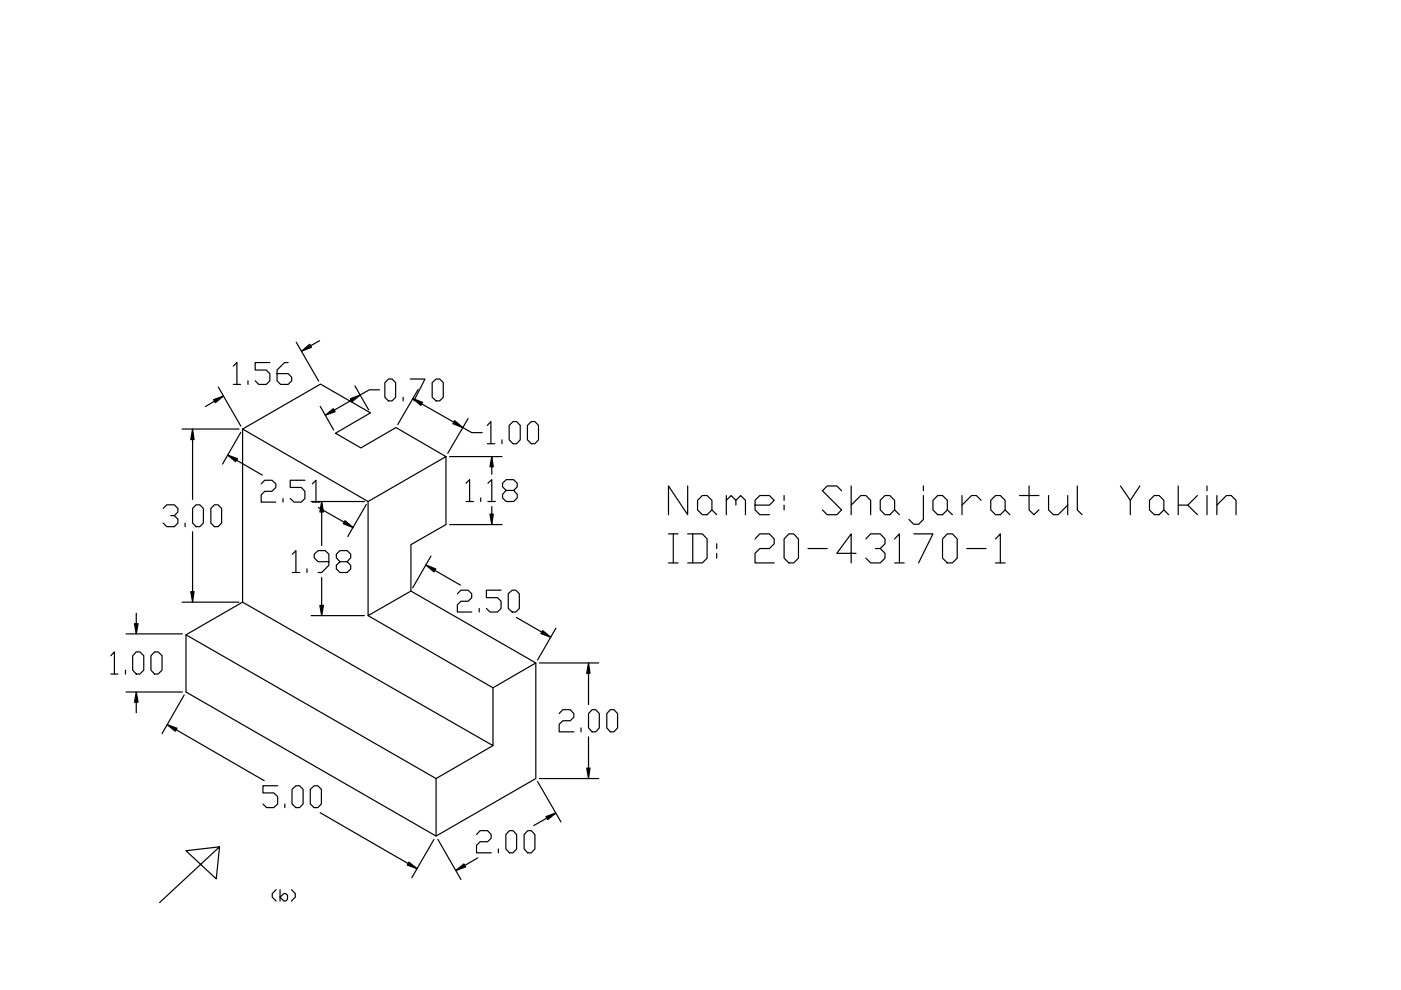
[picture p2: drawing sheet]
<svg xmlns="http://www.w3.org/2000/svg" width="297mm" height="210mm" viewBox="0 0 297 210" stroke-linecap="round" stroke-linejoin="round" font-family="sans-serif">
<g fill="none" stroke="#000" stroke-width=".25">
<path d="M49.5 77.6l.7-.7v4.6M57.2 76.9h-3.1v1.6h2.4l.7 .7v1.5l-.7 .8h-1.6l-.8-.8M61.1 76.9h-.8l-1.6 1.6v2.2l.8 .8h1.6l.7-.8v-.7l-.7-.8h-2.4M62.8 72.6l4.8 8.2M67.8 72.2l-2 1.1M38.6 91h12.1M40.8 93.2v12.7M45.5 85.1l-1.9 1.1M46.3 82.1l4.8 8.2M49.5 81.5h1.5M50.2 97.6l5.4 3.1M51.1 91.7l-3.9 6.7"/>
<path d="M51.4 91v36.7l-12 6.9M52.6 80.7v.8M67.9 86.1l2.8 5.1M74.5 84.9l-3.6 2.1M75.2 81.8l3 5.1M80.5 82.6h-2.2l-1.9 1.1M81.6 81.1l.8-.7h.7l.8 .7v3.1l-.8 .8h-.7l-.8-.8zM85.5 84.2v.8M87 80.4h3.1l-2.3 4.6M88.6 82.6l-4.3 7.4M89.4 85.6l6.8 3.9M91.6 81.1l.9-.7h.7l.8 .7v3.1l-.8 .8h-.7l-.9-.8z"/>
<path d="M94.6 96.8l-16.6 9.5-26.6-15.3 16.5-9.6 10.6 6.1-7.4 4.4 5.4 3.1 7.4-4.4 10.7 6.2v14.4l-7.5 4.3v9.8l26.5 15.3v24.5l-21.1 12.2-53.1-30.6v-12.1M95.3 96.8h11.1M98.1 90.6l1.9 1.1h2.2M99.3 88.7l-4.4 7.4M103.3 90.2l.8-.8v4.7M103.3 94.1h1.6M104.3 99v1.6M106.4 93.3v.8M108.8 89.4h.7l.8 .8v3.1l-.8 .8h-.7l-.9-.8v-3.1zM112.6 89.4h.8l.8 .8v3.1l-.8 .8h-.8l-.8-.8v-3.1zM34.6 107.8l.8-.8h1.6l.7 .8v.8l-.7 .7h-.8M37 109.3l.7 .8v.8l-.7 .8h-1.6l-.8-.8"/>
<path d="M39.2 110.9v.8M40.8 107.8l.8-.8h.8l.7 .8v3.1l-.7 .8h-.8l-.8-.8zM40.8 112.7v12.7M44.7 107.8l.8-.8h.7l.8 .8v3.1l-.8 .8h-.7l-.8-.8zM55.4 102.6l.7-.8h1.6l.8 .8v.7l-.8 .9h-1.6l-.7 .7v1.6h3.1M60 105.7v.8M62 117.5l.7-.8v4.7M64.6 101.8h-3.1v1.5h2.4l.7 .9v1.5l-.7 .8h-1.5l-.9-.8M66 106.3h11.3M66.2 102.6l.8-.8v4.7M66.2 106.5h1.6M67.5 107.6l5.5 3.1"/>
<path d="M68.2 108.6v7.1M69.7 119.1h-2.3l-.8-.8v-.8l.8-.8h1.6l.7 .8v2.4l-1.5 1.5h-.8M72.1 119.1l-.8-.8v-.8l.8-.8h1.5l.8 .8v.8l-.8 .8h-1.5l-.8 .8v.7l.8 .8h1.5l.8-.8v-.7l-.8-.8M77.7 107l-4 6.8M78 106.3v24.2l9.1-5.2M91.4 117.9l-3.9 6.7M95.3 111.2h11.1M98.8 102.5l.8-.8v4.6M98.8 106.3h1.6M101.9 105.6v.7M103.4 102.5l.9-.8v4.6M103.4 106.3h1.6"/>
<path d="M104.3 107.4v1.6M107.3 104l-.7-.8v-.7l.7-.8h1.6l.8 .8v.7l-.8 .8h-1.6l-.7 .8v.8l.7 .7h1.6l.8-.7v-.8l-.8-.8M141.7 113.2h2.1M141.7 119.4h2.1M142.7 113.2v6.2M145.8 103v6.1l-4.1-6.1v6.1M145.8 113.2h3.1l1 1.1v4l-1 1.1h-3.1M146.9 113.2v6.2M147.9 106.1l1-1h1l1 1v2l-1 1h-1l-1-1zM150.9 108.1l1.1 1M152 115.3v1M152 117.3v1"/>
<path d="M154 106.1l1-1 1 1v1M154 105.1v4M156 106.1l1-1 1.1 1v3M160.1 107.1h3l1-1-1-1h-2l-1 1v2l1 1h2M160.1 114.3l1-1.1h2l1 1.1v1l-1 1h-2l-1 1v2.1h4M166.2 105.1v1M166.2 107.1v1M167.3 113.2h1l1 1.1v4l-1 1.1h-1l-1.1-1.1v-4zM171.3 116.3h4.1M178.4 104l-1-1h-2l-1 1 4 4.1-1 1h-2l-1-1M180.5 107.1l2-2h1.1l1 1v3M180.5 103v6.1"/>
<path d="M181.5 117.3h-4.1l3.1-4.1v6.2M183.6 114.3l1-1.1h2l1 1.1v1l-1 1h-1M186.6 106.1l1-1h1.1l1 1v2l-1 1h-1.1l-1-1zM186.6 116.3l1 1v1l-1 1.1h-2l-1-1.1M189.7 114.3l1-1.1v6.2M189.7 108.1l1 1M189.7 119.4h2M193.7 113.2h4.1l-3 6.2M195.8 105.1v5l-1 1.1h-1.1l-1-1.1M195.8 103v1M197.8 106.1l1-1h1l1.1 1v2l-1.1 1h-1l-1-1zM200.9 113.2h1l1 1.1v4l-1 1.1h-1l-1.1-1.1v-4z"/>
<path d="M200.9 108.1l1 1M204 105.1v4M205 116.3h4M208 106.1l-1-1h-1l-2 2M210.1 106.1l1-1h1l1 1v2l-1 1h-1l-1-1zM211.1 114.3l1-1.1v6.2M211.1 119.4h2M213.1 108.1l1 1M216.2 105.1h4.1M218.2 103v5.1l1 1 1.1-1M222.3 105.1v3l1 1h1l2.1-2M226.4 105.1v4"/>
<path d="M228.4 103v5.1l1 1M237.6 103l2 3.1v3M241.7 103l-2.1 3.1M244.7 105.1h1l1.1 1v2l-1.1 1h-1l-1-1v-2zM246.8 108.1l1 1M249.8 103v6.1M251.8 107.1l2.1 2M253.9 105.1l-2.1 2h-2M255.9 103v1M255.9 105.1v4M258 107.1l2-2h1l1.1 1v3M258 105.1v4"/>
<path d="M23.5 139l.8-.8v4.7M26.7 134.4h12M28.9 138.2h.8l.8 .8v3.1l-.8 .8h-.8l-.8-.8v-3.1zM28.9 130v2.2M32.8 138.2h.7l.9 .8v3.1l-.9 .8h-.7l-.8-.8v-3.1zM38.6 127.7h12.1M39.4 134.6l53.1 30.5M51.4 127.7l53.1 30.4v-12.3l-26.5-15.3M62 121.4h1.6M65.1 120.6v.8M66 130.5h11.3M68.2 122.5v5.9"/>
<path d="M92.2 120.9l5.4 3.2M97 125.9l.7-.8h1.6l.7 .8v.8l-.7 .8h-1.6l-.7 .7v1.6h3M101.6 129v.8M106.2 125.1h-3.1v1.6h2.4l.7 .8v1.5l-.7 .8h-1.6l-.8-.8M107.8 125.9l.8-.8h.7l.8 .8v3.1l-.8 .8h-.7l-.8-.8zM109.5 130.9l5.4 3.1M117.9 133.2l-3.9 6.7M23.5 142.9h1.5M26.6 142.1v.8M26.7 146.7h12M28.9 148.9v2.2M37.3 154.7l18.7 10.8"/>
<path d="M39.1 147.4l-4.7 8.1M104.5 158.1l-12 7v12.2M113.6 140.6l-9.1 5.2M114.4 140.6h12.5M118.6 151.3l.7-.8h1.6l.8 .8v.8l-.8 .7h-1.6l-.7 .8v1.6h3.1M123.2 154.3v.9M124.8 142.8v6.6M124.8 156.2v6.6M125.5 150.5h.8l.8 .8v3l-.8 .9h-.8l-.7-.9v-3zM129.4 150.5h.8l.7 .8v3l-.7 .9h-.8l-.7-.9v-3zM46.5 179.5l-.7 6.8-6.4-5.9 7.1-.9-12.7 11.9M58.9 166.6h-3.1v1.5h2.2l.9 .8v1.6l-.9 .7h-1.5l-.7-.7"/>
<path d="M60.4 170.5v.7M61.9 167.4l.8-.8h.8l.8 .8v3.1l-.8 .7h-.8l-.8-.7zM65.8 167.4l.8-.8h.8l.7 .8v3.1l-.7 .7h-.8l-.8-.7zM67.9 172.3l18.7 10.8M92 178l-4.7 8.1M92.8 178l4.9 8.5M101 176.9l.8-.8h1.6l.7 .8v.8l-.7 .8h-1.6l-.8 .7v1.6h3.1M105.7 180v.8M108 176.1h.8l.7 .8v3.1l-.7 .8h-.8l-.7-.8v-3.1zM111.9 176.1h.7l.8 .8v3.1l-.8 .8h-.7l-.8-.8v-3.1zM114 165.7l4.9 8.6M114.4 165.1h12.5"/>
<path d="M116 173.5l-2.8 1.5M58.5 188.6l-.8 .9v.7l.8 .8M59.4 190.2l.8-.7h.4l.4 .3v.9l-.4 .3h-.4zM59.4 188.6v2.4M61.8 188.6l.8 .9v.7l-.8 .8M101.3 181.9l-2.7 1.6"/>
</g>
<g fill="#000" stroke="#000" stroke-width=".25">
<path d="M63.9 74.5l1.8-1.5 .3 .6zM40.8 91l.3 2.2h-.7zM45.3 84.7l2.1-.7-1.7 1.4zM48.3 96.5l2.1 .8-.4 .6zM69 88l1.7-1.4 .4 .7zM74.3 84.6l2.1-.9-1.8 1.5zM87.5 84.5l2.1 .8-.4 .7zM96.4 89.2l1.7 1.4-2.1-.8zM104.3 96.8l.3 2.2h-.7zM68.2 106.3l.4 2.3h-.8zM73.2 110.4l1.7 1.5-2.1-.9zM103.9 109h.7l-.3 2.2z"/>
<path d="M28.5 132.2h.8l-.4 2.2zM40.4 125.4h.7l-.3 2.3zM67.8 128.4h.8l-.4 2.1zM90.3 119.8l2.1 .8-.4 .7zM115.1 133.7l1.7 1.4-2.1-.8zM28.9 146.7l.4 2.2h-.8zM35.4 153.6l2.1 .8-.4 .6zM124.8 140.6l.3 2.2h-.7zM115.8 173.1l2.1-.7-1.8 1.4zM124.4 162.8h.7l-.3 2.3zM86.7 182.8l1.8 1.4-2.1-.8zM96.6 184.6l1.8-1.4 .3 .6z"/>
</g>
</svg>
